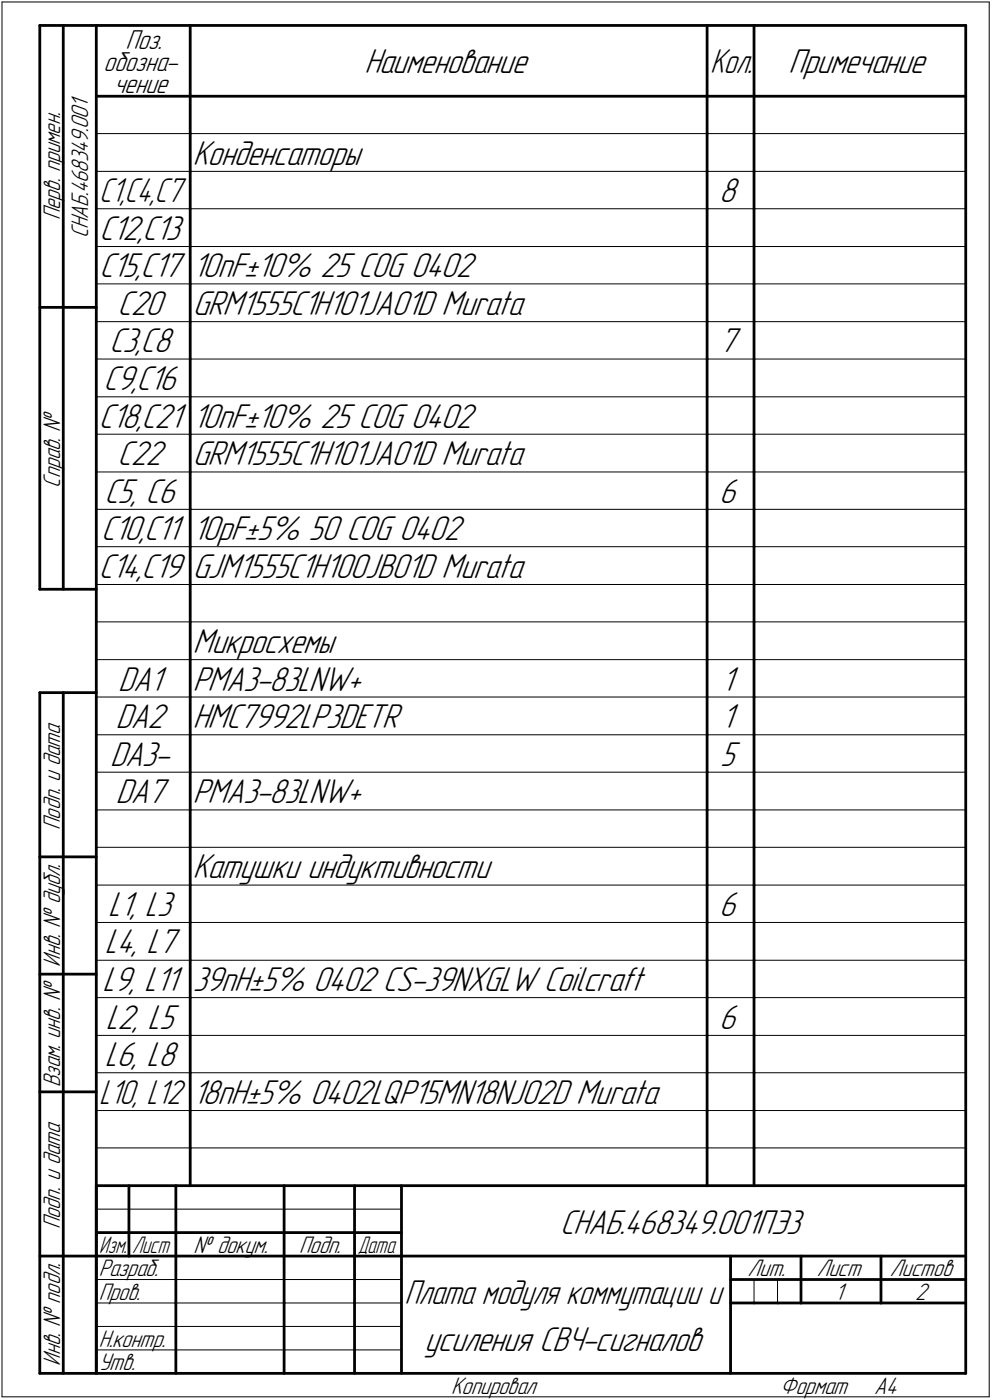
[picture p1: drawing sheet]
<svg xmlns="http://www.w3.org/2000/svg" width="211mm" height="298mm" viewBox="0 0 211 298" stroke-linecap="round" stroke-linejoin="round" font-family="sans-serif">
<defs><g id="words">
<g font-size="7.8">
<text x="77.5" y="15.5">Наименование</text>
<text x="167.8" y="15.5">Примечание</text>
<text x="41" y="35">Конденсаторы</text>
<text x="153" y="43">8</text>
<text x="21.2" y="51">C12,C13</text>
<text x="21.2" y="59">C15,C17</text>
<text x="41" y="59">10nF±10% 25 COG 0402</text>
<text x="25" y="67">C20</text>
<text x="41" y="67">GRM1555C1H101JA01D Murata</text>
<text x="23.3" y="75">C3,C8</text>
<text x="153" y="75">7</text>
<text x="22" y="83">C9,C16</text>
<text x="21" y="91">C18,C21</text>
<text x="41" y="91">10nF±10% 25 COG 0402</text>
<text x="25" y="99">C22</text>
<text x="41" y="99">GRM1555C1H101JA01D Murata</text>
<text x="22.2" y="107">C5, C6</text>
<text x="153" y="107">6</text>
<text x="21.5" y="115">C10,C11</text>
<text x="41" y="115">10pF±5% 50 C0G 0402</text>
<text x="21" y="123">C14,C19</text>
<text x="41" y="123">GJM1555C1H100JB01D Murata</text>
<text x="41" y="139">Микросхемы</text>
<text x="25.2" y="147">DA1</text>
<text x="41" y="147">PMA3-83LNW+</text>
<text x="153.5" y="147">1</text>
<text x="24.6" y="155">DA2</text>
<text x="41" y="155">HMC7992LP3DETR</text>
<text x="153.5" y="155">1</text>
<text x="23.4" y="163">DA3-</text>
<text x="153.2" y="163">5</text>
<text x="24.6" y="171">DA7</text>
<text x="41" y="171">PMA3-83LNW+</text>
<text x="41" y="187">Катушки индуктивности</text>
<text x="23" y="195">L1, L3</text>
<text x="153" y="195">6</text>
<text x="22.3" y="203">L4, L7</text>
<text x="21.8" y="211">L9, L11</text>
<text x="41" y="211">39nH±5% 0402 CS-39NXGLW Coilcraft</text>
<text x="22.5" y="219">L2, L5</text>
<text x="153" y="219">6</text>
<text x="22.3" y="227">L6, L8</text>
<text x="41" y="235">18nH±5% 0402LQP15MN18NJ02D Murata</text>
<text x="119.2" y="262.7">СНАБ.468349.001ПЭ3</text>
<text x="90.4" y="287.7">усиления СВЧ-сигналов</text>
</g>
<g font-size="7.7">
<text x="151.1" y="15.5">Кол.</text>
<text x="21.1" y="43">C1,C4,C7</text>
<text x="21.1" y="235">L10, L12</text>
<text x="86.1" y="277.7">Плата модуля коммутации и</text>
</g>
<g font-size="6.2">
<text x="26.7" y="10.5">Поз.</text>
<text x="22" y="15.1">обозна-</text>
<text x="24.2" y="19.8">чение</text>
</g>
<g font-size="5.4">
<text x="12.8" y="46.9" transform="rotate(-90 12.8 46.9)">Перв. примен.</text>
<text x="18.8" y="50.7" transform="rotate(-90 18.8 50.7)">СНАБ.468349.001</text>
<text x="12.8" y="103.8" transform="rotate(-90 12.8 103.8)">Справ. №</text>
<text x="12.8" y="176.7" transform="rotate(-90 12.8 176.7)">Подп. и дата</text>
<text x="12.8" y="205.8" transform="rotate(-90 12.8 205.8)">Инв. № дубл.</text>
<text x="12.8" y="231.6" transform="rotate(-90 12.8 231.6)">Взам. инв. №</text>
<text x="12.8" y="261.7" transform="rotate(-90 12.8 261.7)">Подп. и дата</text>
<text x="41.2" y="266.8">№ докум.</text>
<text x="63.6" y="266.8">Подп.</text>
<text x="21" y="271.8">Разраб.</text>
<text x="159.1" y="271.8">Лит.</text>
<text x="173.8" y="271.8">Лист</text>
<text x="189.3" y="271.8">Листов</text>
<text x="21" y="276.8">Пров.</text>
<text x="177.6" y="276.8">1</text>
<text x="194.8" y="276.8">2</text>
<text x="21" y="286.8">Н.контр.</text>
<text x="12.8" y="290.8" transform="rotate(-90 12.8 290.8)">Инв. № подл.</text>
<text x="21" y="291.8">Утв.</text>
<text x="96" y="296.8">Копировал</text>
<text x="166" y="296.8">Формат</text>
<text x="186" y="296.8">A4</text>
</g>
<g font-size="5.3">
<text x="21.1" y="266.8">Изм.</text>
<text x="28.1" y="266.8">Лист</text>
<text x="76.1" y="266.8">Дата</text>
</g>
</g></defs>
<g fill="none" stroke="#000" stroke-width=".21">
<path d="M.4 .4h210.1zM.4 .4v297zM210.5 .4v297zM20.5 28.4h20zM20.5 36.5h20zM40.5 28.4h110zM40.5 36.5h110zM150.5 28.4h9.9zM150.5 36.5h9.9zM160.4 28.4h45.1zM160.4 36.5h45.1zM20.5 44.4h20z"/>
<path d="M20.5 52.5h20zM40.5 44.4h110zM40.5 52.5h110zM150.5 44.4h9.9zM150.5 52.5h9.9zM160.4 44.4h45.1zM160.4 52.5h45.1zM20.5 60.5h20zM20.5 68.5h20zM20.5 76.5h20zM40.5 60.5h110zM40.5 68.5h110z"/>
<path d="M40.5 76.5h110zM150.5 60.5h9.9zM150.5 68.5h9.9zM150.5 76.5h9.9zM160.4 60.5h45.1zM160.4 68.5h45.1zM160.4 76.5h45.1zM20.5 84.5h20zM20.5 92.5h20zM40.5 84.5h110zM40.5 92.5h110zM150.5 84.5h9.9z"/>
<path d="M150.5 92.5h9.9zM160.4 84.5h45.1zM160.4 92.5h45.1zM20.5 100.5h20zM20.5 108.5h20zM20.5 116.4h20zM40.5 100.5h110zM40.5 108.5h110zM40.5 116.4h110zM150.5 100.5h9.9zM150.5 108.5h9.9zM150.5 116.4h9.9z"/>
<path d="M160.4 100.5h45.1zM160.4 108.5h45.1zM160.4 116.4h45.1zM20.5 124.5h20zM20.5 132.4h20zM40.5 124.5h110zM40.5 132.4h110zM150.5 124.5h9.9zM150.5 132.4h9.9zM160.4 124.5h45.1zM160.4 132.4h45.1zM20.5 140.5h20z"/>
<path d="M20.5 148.4h20zM20.5 156.5h20zM40.5 140.5h110zM40.5 148.4h110zM40.5 156.5h110zM150.5 140.5h9.9zM150.5 148.4h9.9zM150.5 156.5h9.9zM160.4 140.5h45.1zM160.4 148.4h45.1zM160.4 156.5h45.1zM20.5 164.4h20z"/>
<path d="M20.5 172.5h20zM40.5 164.4h110zM40.5 172.5h110zM150.5 164.4h9.9zM150.5 172.5h9.9zM160.4 164.4h45.1zM160.4 172.5h45.1zM20.5 180.4h20zM20.5 188.5h20zM20.5 196.4h20zM40.5 180.4h110zM40.5 188.5h110z"/>
<path d="M40.5 196.4h110zM150.5 180.4h9.9zM150.5 188.5h9.9zM150.5 196.4h9.9zM160.4 180.4h45.1zM160.4 188.5h45.1zM160.4 196.4h45.1zM20.5 204.5h20zM20.5 212.4h20zM40.5 204.5h110zM40.5 212.4h110zM150.5 204.5h9.9z"/>
<path d="M150.5 212.4h9.9zM160.4 204.5h45.1zM160.4 212.4h45.1zM20.5 220.5h20zM20.5 228.4h20zM20.5 236.5h20zM40.5 220.5h110zM40.5 228.4h110zM40.5 236.5h110zM150.5 220.5h9.9zM150.5 228.4h9.9zM150.5 236.5h9.9z"/>
<path d="M160.4 220.5h45.1zM160.4 228.4h45.1zM160.4 236.5h45.1zM20.5 257.5h64.9zM20.5 244.4h20zM40.5 244.4h110zM150.5 244.4h9.9zM160.4 244.4h45.1zM20.5 272.5h16.9zM20.5 277.5h16.9zM37.4 272.5h23.1zM37.4 277.5h23.1z"/>
<path d="M60.5 272.5h14.9zM60.5 277.5h14.9zM75.4 272.5h10zM75.4 277.5h10zM160.4 272.5v5zM165.4 272.5v5zM.4 297.4h210.1zM20.5 282.4h64.9zM20.5 287.4h64.9z"/>
</g>
<g fill="none" stroke="#000" stroke-width=".59">
<path d="M8.5 5.4v120.1zM8.5 5.4h12zM13.5 5.4v120.1zM20.5 5.4h185zM20.5 5.4v287zM40.5 5.4v15.1zM150.5 5.4v15.1zM160.4 5.4v15.1zM205.5 5.4v287zM20.5 20.5h185zM40.5 20.5v7.9zM40.5 28.4v8.1z"/>
<path d="M40.5 36.5v7.9zM150.5 20.5v7.9zM150.5 28.4v8.1zM150.5 36.5v7.9zM160.4 20.5v7.9zM160.4 28.4v8.1zM160.4 36.5v7.9zM40.5 44.4v8.1zM40.5 52.5v8zM150.5 44.4v8.1zM150.5 52.5v8zM160.4 44.4v8.1z"/>
<path d="M160.4 52.5v8zM8.5 65.4h12zM40.5 60.5v8zM40.5 68.5v8zM40.5 76.5v8zM150.5 60.5v8zM150.5 68.5v8zM150.5 76.5v8zM160.4 60.5v8zM160.4 68.5v8zM160.4 76.5v8zM40.5 84.5v8z"/>
<path d="M40.5 92.5v8zM150.5 84.5v8zM150.5 92.5v8zM160.4 84.5v8zM160.4 92.5v8zM40.5 100.5v8zM40.5 108.5v7.9zM40.5 116.4v8.1zM150.5 100.5v8zM150.5 108.5v7.9zM150.5 116.4v8.1zM160.4 100.5v8z"/>
<path d="M160.4 108.5v7.9zM160.4 116.4v8.1zM8.5 125.5h12zM40.5 124.5v7.9zM40.5 132.4v8.1zM150.5 124.5v7.9zM150.5 132.4v8.1zM160.4 124.5v7.9zM160.4 132.4v8.1zM8.5 147.5v144.9zM8.5 147.5h12zM13.5 147.5v144.9z"/>
<path d="M40.5 140.5v7.9zM40.5 148.4v8.1zM40.5 156.5v7.9zM150.5 140.5v7.9zM150.5 148.4v8.1zM150.5 156.5v7.9zM160.4 140.5v7.9zM160.4 148.4v8.1zM160.4 156.5v7.9zM40.5 164.4v8.1zM40.5 172.5v7.9zM150.5 164.4v8.1z"/>
<path d="M150.5 172.5v7.9zM160.4 164.4v8.1zM160.4 172.5v7.9zM8.5 182.5h12zM40.5 180.4v8.1zM40.5 188.5v7.9zM40.5 196.4v8.1zM150.5 180.4v8.1zM150.5 188.5v7.9zM150.5 196.4v8.1zM160.4 180.4v8.1zM160.4 188.5v7.9z"/>
<path d="M160.4 196.4v8.1zM8.5 207.4h12zM40.5 204.5v7.9zM40.5 212.4v8.1zM150.5 204.5v7.9zM150.5 212.4v8.1zM160.4 204.5v7.9zM160.4 212.4v8.1zM8.5 232.5h12zM40.5 220.5v7.9zM40.5 228.4v8.1zM40.5 236.5v7.9z"/>
<path d="M150.5 220.5v7.9zM150.5 228.4v8.1zM150.5 236.5v7.9zM160.4 220.5v7.9zM160.4 228.4v8.1zM160.4 236.5v7.9zM20.5 252.5h185zM20.5 252.5v39.9zM27.4 252.5v15zM37.4 252.5v25zM40.5 244.4v8.1zM60.5 252.5v25z"/>
<path d="M75.4 252.5v25zM85.4 252.5v39.9zM150.5 244.4v8.1zM160.4 244.4v8.1zM8.5 267.5h12zM20.5 262.5h6.9zM20.5 267.5h6.9zM27.4 262.5h10zM27.4 267.5h10zM37.4 277.5v14.9zM37.4 262.5h23.1zM37.4 267.5h23.1z"/>
<path d="M60.5 277.5v14.9zM60.5 262.5h14.9zM60.5 267.5h14.9zM75.4 277.5v14.9zM75.4 262.5h10zM75.4 267.5h10zM85.4 267.5h120.1zM155.4 267.5v24.9zM155.4 272.5h15zM155.4 277.5h5zM160.4 277.5h5zM165.4 277.5h5z"/>
<path d="M170.4 267.5v10zM170.4 272.5h35.1zM170.4 277.5h17.1zM187.5 267.5v10zM187.5 277.5h18zM8.5 292.4h12zM20.5 292.4h185z"/>
</g>
<use href="#words"/>
</svg>
